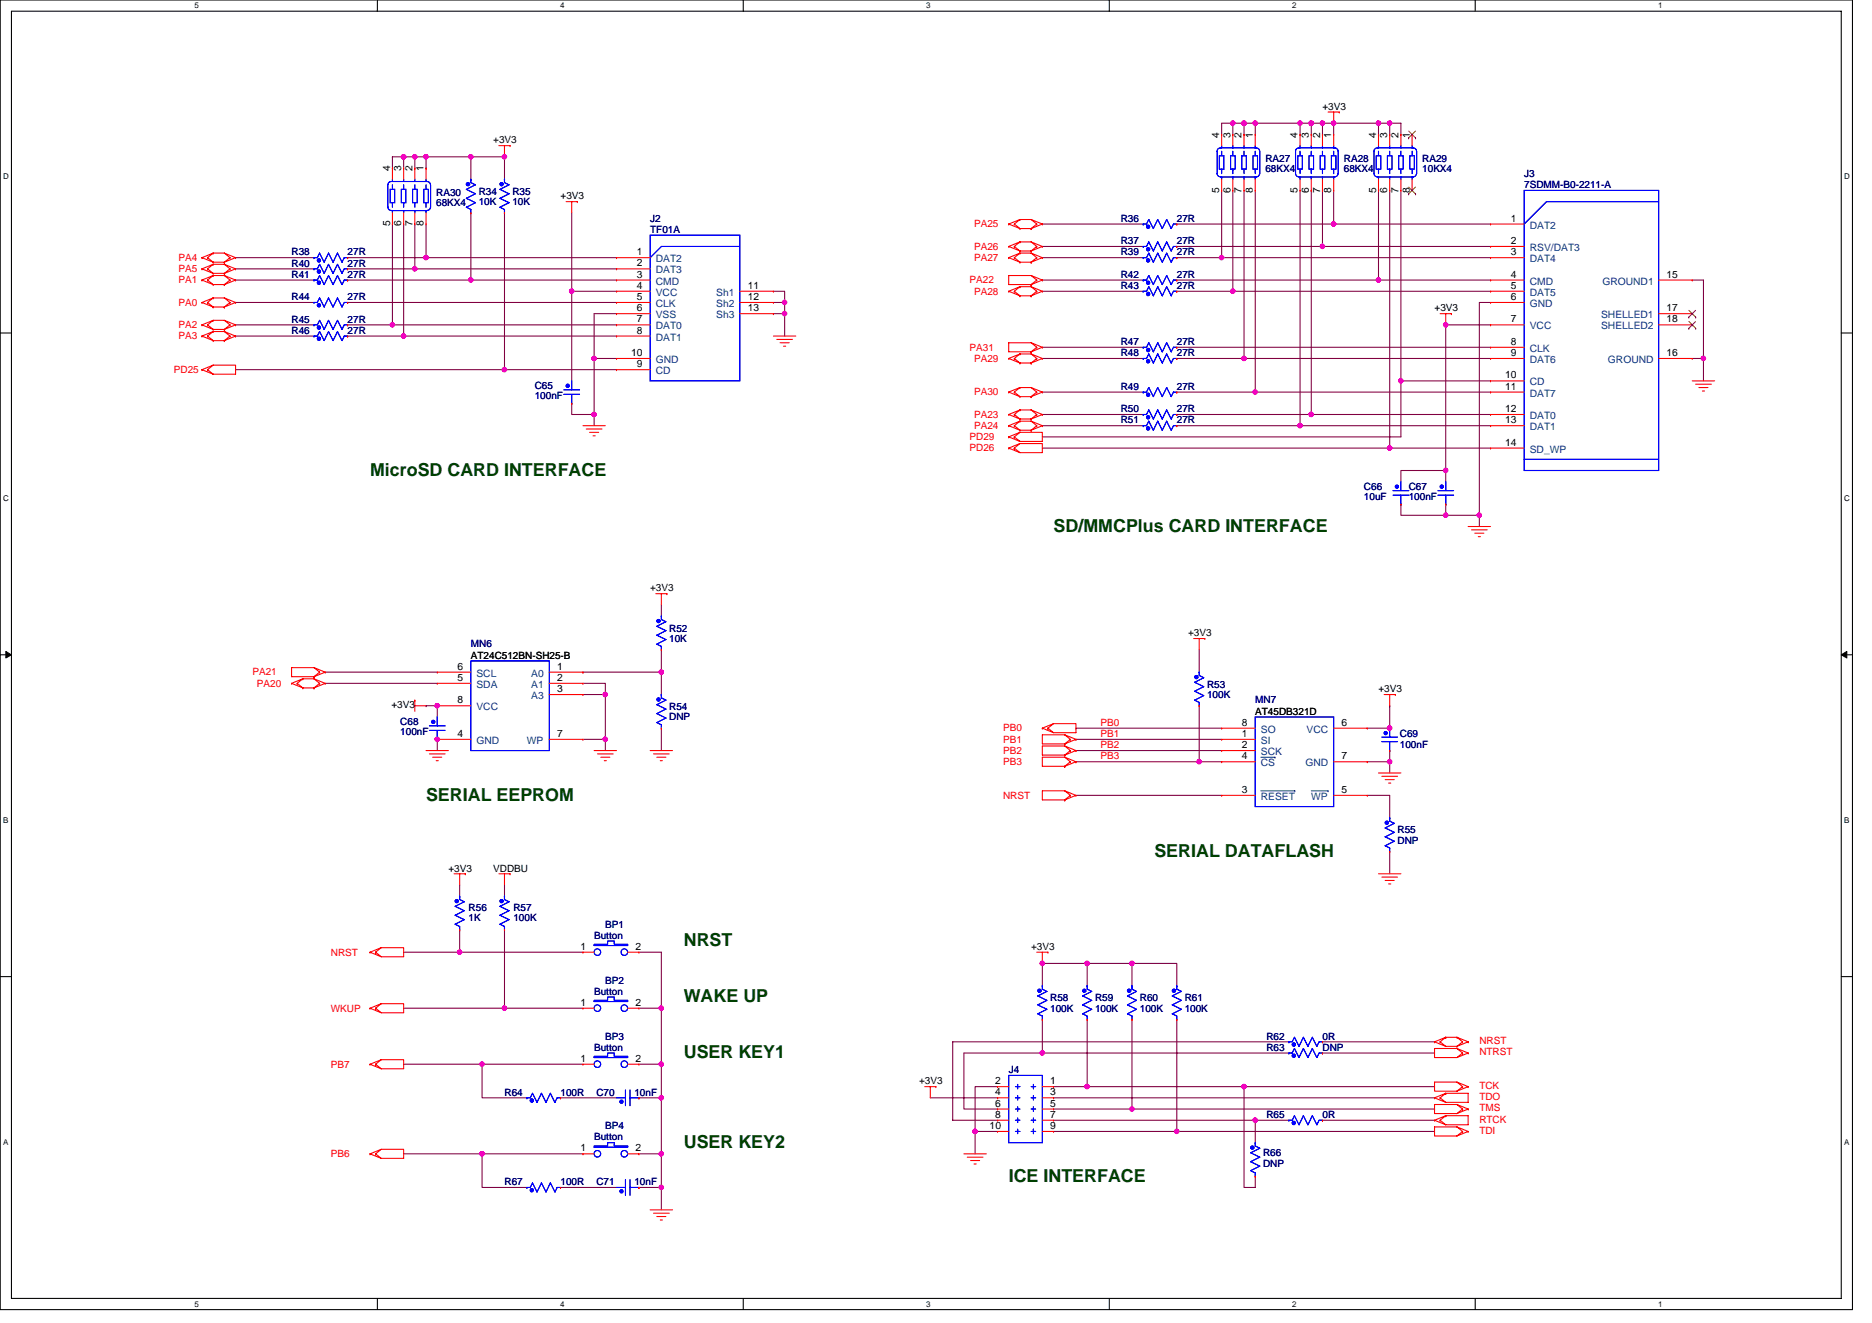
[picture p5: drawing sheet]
<svg xmlns="http://www.w3.org/2000/svg" width="297mm" height="210mm" viewBox="0 0 297 210" stroke-linecap="round" stroke-linejoin="round" font-family="sans-serif">
<defs><g id="words">
<g font-size="2.8" fill="#004000">
<text x="58.7" y="75.5">MicroSD CARD INTERFACE</text>
<text x="167.2" y="84.4">SD/MMCPlus CARD INTERFACE</text>
<text x="67.6" y="127.1">SERIAL EEPROM</text>
<text x="183.2" y="136">SERIAL DATAFLASH</text>
<text x="108.5" y="150.2">NRST</text>
<text x="108.5" y="159.1">WAKE UP</text>
<text x="108.5" y="168">USER KEY1</text>
<text x="108.5" y="182.2">USER KEY2</text>
<text x="160.1" y="187.6">ICE INTERFACE</text>
</g>
<g font-size="1.6">
<text x="209.8" y="17.4">+3V3</text>
<text x="78.3" y="22.8">+3V3</text>
<text x="193.5" y="21.9" transform="rotate(-90 193.5 21.9)">4</text>
<text x="195.2" y="21.9" transform="rotate(-90 195.2 21.9)">3</text>
<text x="197" y="21.9" transform="rotate(-90 197 21.9)">2</text>
<text x="198.8" y="21.9" transform="rotate(-90 198.8 21.9)">1</text>
<text x="205.9" y="21.9" transform="rotate(-90 205.9 21.9)">4</text>
<text x="207.7" y="21.9" transform="rotate(-90 207.7 21.9)">3</text>
<text x="209.5" y="21.9" transform="rotate(-90 209.5 21.9)">2</text>
<text x="211.2" y="21.9" transform="rotate(-90 211.2 21.9)">1</text>
<text x="218.4" y="21.9" transform="rotate(-90 218.4 21.9)">4</text>
<text x="220.1" y="21.9" transform="rotate(-90 220.1 21.9)">3</text>
<text x="221.9" y="21.9" transform="rotate(-90 221.9 21.9)">2</text>
<text x="223.7" y="21.9" transform="rotate(-90 223.7 21.9)">1</text>
<text x="61.9" y="27.2" transform="rotate(-90 61.9 27.2)">4</text>
<text x="63.7" y="27.2" transform="rotate(-90 63.7 27.2)">3</text>
<text x="65.4" y="27.2" transform="rotate(-90 65.4 27.2)">2</text>
<text x="67.2" y="27.2" transform="rotate(-90 67.2 27.2)">1</text>
<text x="61.9" y="35.9" transform="rotate(-90 61.9 35.9)">5</text>
<text x="63.7" y="35.9" transform="rotate(-90 63.7 35.9)">6</text>
<text x="65.4" y="35.9" transform="rotate(-90 65.4 35.9)">7</text>
<text x="67.2" y="35.9" transform="rotate(-90 67.2 35.9)">8</text>
<text x="88.9" y="31.6">+3V3</text>
<text x="193.5" y="30.6" transform="rotate(-90 193.5 30.6)">5</text>
<text x="195.2" y="30.6" transform="rotate(-90 195.2 30.6)">6</text>
<text x="197" y="30.6" transform="rotate(-90 197 30.6)">7</text>
<text x="198.8" y="30.6" transform="rotate(-90 198.8 30.6)">8</text>
<text x="205.9" y="30.6" transform="rotate(-90 205.9 30.6)">5</text>
<text x="207.7" y="30.6" transform="rotate(-90 207.7 30.6)">6</text>
<text x="209.5" y="30.6" transform="rotate(-90 209.5 30.6)">7</text>
<text x="211.2" y="30.6" transform="rotate(-90 211.2 30.6)">8</text>
<text x="218.4" y="30.6" transform="rotate(-90 218.4 30.6)">5</text>
<text x="220.1" y="30.6" transform="rotate(-90 220.1 30.6)">6</text>
<text x="221.9" y="30.6" transform="rotate(-90 221.9 30.6)">7</text>
<text x="223.7" y="30.6" transform="rotate(-90 223.7 30.6)">8</text>
<text x="239.7" y="35.2">1</text>
<text x="101" y="40.5">1</text>
<text x="239.7" y="38.7">2</text>
<text x="239.7" y="40.5">3</text>
<text x="101" y="42.3">2</text>
<text x="101" y="44.1">3</text>
<text x="101" y="45.8">4</text>
<text x="101" y="47.6">5</text>
<text x="118.6" y="45.8">11</text>
<text x="118.6" y="47.6">12</text>
<text x="239.7" y="44.1">4</text>
<text x="239.7" y="45.8">5</text>
<text x="239.7" y="47.6">6</text>
<text x="264.4" y="44.1">15</text>
<text x="101" y="49.4">6</text>
<text x="101" y="51.2">7</text>
<text x="101" y="53">8</text>
<text x="118.6" y="49.4">13</text>
<text x="227.6" y="49.4">+3V3</text>
<text x="239.7" y="51.2">7</text>
<text x="264.4" y="49.4">17</text>
<text x="264.4" y="51.2">18</text>
<text x="100.1" y="56.5">10</text>
<text x="101" y="58.3">9</text>
<text x="239.7" y="54.7">8</text>
<text x="239.7" y="56.5">9</text>
<text x="264.4" y="56.5">16</text>
<text x="238.8" y="60.1">10</text>
<text x="238.8" y="61.8">11</text>
<text x="238.8" y="65.4">12</text>
<text x="238.8" y="67.2">13</text>
<text x="238.8" y="70.7">14</text>
<text x="103.2" y="93.9">+3V3</text>
<text x="188.5" y="101">+3V3</text>
<text x="72.6" y="106.3">6</text>
<text x="74.7" y="104.5">AT24C512BN-SH25-B</text>
<text x="88.4" y="106.3">1</text>
<text x="62.1" y="112.4">+3V3</text>
<text x="72.6" y="111.6">8</text>
<text x="72.6" y="108.1">5</text>
<text x="88.4" y="108.1">2</text>
<text x="88.4" y="109.9">3</text>
<text x="199.2" y="113.4">AT45DB321D</text>
<text x="218.7" y="109.9">+3V3</text>
<text x="72.6" y="117">4</text>
<text x="88.4" y="117">7</text>
<text x="197" y="118.7">2</text>
<text x="197" y="117">1</text>
<text x="197" y="115.2">8</text>
<text x="212.9" y="115.2">6</text>
<text x="197" y="125.9">3</text>
<text x="197" y="120.5">4</text>
<text x="212.9" y="125.9">5</text>
<text x="212.9" y="120.5">7</text>
<text x="71.2" y="138.3">+3V3</text>
<text x="78.3" y="138.3">VDDBU</text>
<text x="92.1" y="150.7">1</text>
<text x="100.9" y="150.7">2</text>
<text x="163.6" y="150.8">+3V3</text>
<text x="92.1" y="159.6">1</text>
<text x="100.9" y="159.6">2</text>
<text x="92.1" y="168.5">1</text>
<text x="100.9" y="168.5">2</text>
<text x="145.8" y="172.1">+3V3</text>
<text x="157.9" y="172.1">2</text>
<text x="157.9" y="173.9">4</text>
<text x="166.6" y="172.1">1</text>
<text x="166.6" y="173.9">3</text>
<text x="157" y="179.2">10</text>
<text x="157.9" y="175.6">6</text>
<text x="157.9" y="177.4">8</text>
<text x="166.6" y="175.6">5</text>
<text x="166.6" y="177.4">7</text>
<text x="166.6" y="179.2">9</text>
<text x="92.1" y="182.8">1</text>
<text x="100.9" y="182.8">2</text>
</g>
<g font-size="1.6" fill="#000080">
<text x="200.8" y="25.8">RA27</text>
<text x="200.8" y="27.4">68KX4</text>
<text x="213.2" y="25.8">RA28</text>
<text x="213.2" y="27.4">68KX4</text>
<text x="225.7" y="25.8">RA29</text>
<text x="225.7" y="27.4">10KX4</text>
<text x="241.8" y="28.1">J3</text>
<text x="241.8" y="29.9">7SDMM-B0-2211-A</text>
<text x="69.2" y="31.1">RA30</text>
<text x="69.2" y="32.7">68KX4</text>
<text x="76" y="30.9">R34</text>
<text x="76" y="32.5">10K</text>
<text x="81.3" y="30.9">R35</text>
<text x="81.3" y="32.5">10K</text>
<text x="103.2" y="35.2">J2</text>
<text x="177.8" y="35.2">R36</text>
<text x="186.7" y="35.2">27R</text>
<text x="46.3" y="40.5">R38</text>
<text x="55.2" y="40.5">27R</text>
<text x="103.2" y="37">TF01A</text>
<text x="177.8" y="40.5">R39</text>
<text x="177.8" y="38.8">R37</text>
<text x="186.7" y="40.5">27R</text>
<text x="186.7" y="38.8">27R</text>
<text x="46.3" y="47.6">R44</text>
<text x="46.3" y="44.1">R41</text>
<text x="46.3" y="42.3">R40</text>
<text x="55.2" y="47.6">27R</text>
<text x="55.2" y="44.1">27R</text>
<text x="55.2" y="42.3">27R</text>
<text x="177.8" y="45.9">R43</text>
<text x="177.8" y="44.1">R42</text>
<text x="186.7" y="45.9">27R</text>
<text x="186.7" y="44.1">27R</text>
<text x="46.3" y="51.2">R45</text>
<text x="46.3" y="53">R46</text>
<text x="55.2" y="51.2">27R</text>
<text x="55.2" y="53">27R</text>
<text x="177.8" y="54.8">R47</text>
<text x="177.8" y="56.5">R48</text>
<text x="186.7" y="54.8">27R</text>
<text x="186.7" y="56.5">27R</text>
<text x="84.9" y="61.7">C65</text>
<text x="84.9" y="63.3">100nF</text>
<text x="177.8" y="65.4">R50</text>
<text x="177.8" y="61.9">R49</text>
<text x="186.7" y="65.4">27R</text>
<text x="186.7" y="61.9">27R</text>
<text x="177.8" y="67.2">R51</text>
<text x="186.7" y="67.2">27R</text>
<text x="216.4" y="77.7">C66</text>
<text x="223.5" y="77.7">C67</text>
<text x="216.4" y="79.3">10uF</text>
<text x="223.5" y="79.3">100nF</text>
<text x="106.2" y="100.3">R52</text>
<text x="106.2" y="101.9">10K</text>
<text x="74.7" y="102.8">MN6</text>
<text x="106.2" y="112.7">R54</text>
<text x="191.5" y="109.2">R53</text>
<text x="191.5" y="110.8">100K</text>
<text x="199.2" y="111.7">MN7</text>
<text x="63.5" y="115">C68</text>
<text x="63.5" y="116.6">100nF</text>
<text x="106.2" y="114.3">DNP</text>
<text x="222.1" y="117">C69</text>
<text x="222.1" y="118.8">100nF</text>
<text x="221.8" y="132.3">R55</text>
<text x="221.8" y="133.9">DNP</text>
<text x="74.4" y="144.5">R56</text>
<text x="74.4" y="146.2">1K</text>
<text x="81.5" y="144.5">R57</text>
<text x="81.5" y="146.2">100K</text>
<text x="94.3" y="149">Button</text>
<text x="96.1" y="147.2">BP1</text>
<text x="94.3" y="157.9">Button</text>
<text x="96.1" y="156.1">BP2</text>
<text x="166.6" y="158.9">R58</text>
<text x="166.6" y="160.5">100K</text>
<text x="173.8" y="158.9">R59</text>
<text x="173.8" y="160.5">100K</text>
<text x="180.9" y="158.9">R60</text>
<text x="180.9" y="160.5">100K</text>
<text x="188" y="158.9">R61</text>
<text x="188" y="160.5">100K</text>
<text x="94.3" y="166.8">Button</text>
<text x="96.1" y="165">BP3</text>
<text x="201" y="165">R62</text>
<text x="201" y="166.8">R63</text>
<text x="209.8" y="165">0R</text>
<text x="209.8" y="166.8">DNP</text>
<text x="80" y="173.9">R64</text>
<text x="88.9" y="173.9">100R</text>
<text x="94.6" y="173.9">C70</text>
<text x="100.7" y="173.9">10nF</text>
<text x="160.1" y="170.3">J4</text>
<text x="96.1" y="179.2">BP4</text>
<text x="201" y="177.4">R65</text>
<text x="209.8" y="177.4">0R</text>
<text x="94.3" y="181">Button</text>
<text x="200.4" y="183.5">R66</text>
<text x="200.4" y="185.3">DNP</text>
<text x="80" y="188.1">R67</text>
<text x="88.9" y="188.1">100R</text>
<text x="94.6" y="188.1">C71</text>
<text x="100.7" y="188.1">10nF</text>
</g>
<g font-size="1.6" fill="#f00">
<text x="28.3" y="41.4">PA4</text>
<text x="154.6" y="36.1">PA25</text>
<text x="154.6" y="39.6">PA26</text>
<text x="154.6" y="41.4">PA27</text>
<text x="28.3" y="45">PA1</text>
<text x="28.3" y="43.2">PA5</text>
<text x="153.8" y="45">PA22</text>
<text x="154.6" y="46.8">PA28</text>
<text x="28.3" y="48.5">PA0</text>
<text x="28.3" y="52.1">PA2</text>
<text x="28.3" y="53.9">PA3</text>
<text x="27.6" y="59.2">PD25</text>
<text x="153.8" y="55.6">PA31</text>
<text x="154.6" y="57.4">PA29</text>
<text x="154.6" y="62.8">PA30</text>
<text x="153.8" y="69.9">PD29</text>
<text x="153.8" y="71.6">PD26</text>
<text x="154.6" y="66.3">PA23</text>
<text x="154.6" y="68.1">PA24</text>
<text x="40" y="107.2">PA21</text>
<text x="40.8" y="109">PA20</text>
<text x="159.2" y="119.7">PB2</text>
<text x="159.2" y="117.9">PB1</text>
<text x="159.2" y="116.1">PB0</text>
<text x="174.6" y="117">PB1</text>
<text x="174.6" y="115.2">PB0</text>
<text x="174.6" y="118.8">PB2</text>
<text x="159.2" y="121.4">PB3</text>
<text x="174.6" y="120.5">PB3</text>
<text x="159.2" y="126.8">NRST</text>
<text x="52.5" y="151.7">NRST</text>
<text x="52.5" y="160.5">WKUP</text>
<text x="234.7" y="165.7">NRST</text>
<text x="234.7" y="167.5">NTRST</text>
<text x="52.5" y="169.4">PB7</text>
<text x="234.7" y="172.8">TCK</text>
<text x="234.7" y="178.2">RTCK</text>
<text x="234.7" y="179.9">TDI</text>
<text x="234.7" y="176.4">TMS</text>
<text x="234.7" y="174.6">TDO</text>
<text x="52.5" y="183.7">PB6</text>
</g>
<g font-size="1.6" fill="#004080">
<text x="104.1" y="41.6">DAT2</text>
<text x="242.7" y="36.3">DAT2</text>
<text x="242.7" y="39.8">RSV/DAT3</text>
<text x="242.7" y="41.6">DAT4</text>
<text x="104.1" y="43.4">DAT3</text>
<text x="104.1" y="45.2">CMD</text>
<text x="104.1" y="46.9">VCC</text>
<text x="113.6" y="46.9">Sh1</text>
<text x="242.7" y="45.2">CMD</text>
<text x="242.7" y="46.9">DAT5</text>
<text x="254.3" y="45.2">GROUND1</text>
<text x="104.1" y="48.7">CLK</text>
<text x="104.1" y="50.5">VSS</text>
<text x="104.1" y="52.3">DAT0</text>
<text x="113.6" y="48.7">Sh2</text>
<text x="113.6" y="50.5">Sh3</text>
<text x="242.7" y="48.7">GND</text>
<text x="242.7" y="52.3">VCC</text>
<text x="254.1" y="50.5">SHELLED1</text>
<text x="254.1" y="52.3">SHELLED2</text>
<text x="104.1" y="54.1">DAT1</text>
<text x="104.1" y="57.6">GND</text>
<text x="104.1" y="59.4">CD</text>
<text x="242.7" y="55.8">CLK</text>
<text x="242.7" y="57.6">DAT6</text>
<text x="255.1" y="57.6">GROUND</text>
<text x="242.7" y="61.2">CD</text>
<text x="242.7" y="62.9">DAT7</text>
<text x="242.7" y="66.5">DAT0</text>
<text x="242.7" y="68.3">DAT1</text>
<text x="242.7" y="71.8">SD_WP</text>
<text x="75.6" y="107.4">SCL</text>
<text x="84.3" y="107.4">A0</text>
<text x="75.6" y="112.7">VCC</text>
<text x="75.6" y="109.2">SDA</text>
<text x="84.3" y="109.2">A1</text>
<text x="84.3" y="111">A3</text>
<text x="75.6" y="118.1">GND</text>
<text x="83.6" y="118.1">WP</text>
<text x="200.1" y="119.8">SCK</text>
<text x="200.1" y="118.1">SI</text>
<text x="200.1" y="116.3">SO</text>
<text x="207.3" y="116.3">VCC</text>
<text x="200.1" y="121.6">CS</text>
<text x="207.2" y="121.6">GND</text>
<text x="200.1" y="127">RESET</text>
<text x="208.1" y="127">WP</text>
</g>
<g font-size="1.3">
<text x="30.8" y="1.3">5</text>
<text x="88.9" y="1.3">4</text>
<text x="147" y="1.3">3</text>
<text x="205" y="1.3">2</text>
<text x="263.1" y="1.3">1</text>
<text x=".5" y="28.4">D</text>
<text x="292.6" y="28.4">D</text>
<text x=".5" y="79.5">C</text>
<text x="292.6" y="79.5">C</text>
<text x=".5" y="130.6">B</text>
<text x="292.6" y="130.6">B</text>
<text x=".5" y="181.7">A</text>
<text x="292.6" y="181.7">A</text>
<text x="30.8" y="207.4">5</text>
<text x="88.9" y="207.4">4</text>
<text x="147" y="207.4">3</text>
<text x="205" y="207.4">2</text>
<text x="263.1" y="207.4">1</text>
</g>
</g></defs>
<path d="M0 0h293.9v207.9h-293.9zM1.8 1.8h290.4v204.3h-290.4z" fill="none" stroke="#000" stroke-width=".17"/>
<g fill="#fff">
<path d="M30.8 .2h.7v1.4h-.7z"/>
<path d="M30.8 206.3h.7v1.4h-.7z"/>
</g>
<path d="M59.9 0v1.8M59.9 206.1v1.8" fill="none" stroke="#000" stroke-width=".17"/>
<g fill="#fff">
<path d="M88.9 .2h.7v1.4h-.7z"/>
<path d="M88.9 206.3h.7v1.4h-.7z"/>
</g>
<path d="M117.9 0v1.8M117.9 206.1v1.8" fill="none" stroke="#000" stroke-width=".17"/>
<g fill="#fff">
<path d="M147 .2h.7v1.4h-.7z"/>
<path d="M147 206.3h.7v1.4h-.7z"/>
</g>
<path d="M176 0v1.8M176 206.1v1.8" fill="none" stroke="#000" stroke-width=".17"/>
<g fill="#fff">
<path d="M205 .2h.7v1.4h-.7z"/>
<path d="M205 206.3h.7v1.4h-.7z"/>
</g>
<path d="M234.1 0v1.8M234.1 206.1v1.8" fill="none" stroke="#000" stroke-width=".17"/>
<g fill="#fff">
<path d="M263.1 .2h.7v1.4h-.7z"/>
<path d="M263.1 206.3h.7v1.4h-.7z"/>
<path d="M.5 27.3h.9v1.4h-.9z"/>
<path d="M292.6 27.3h.9v1.4h-.9z"/>
<path d="M.5 78.4h.9v1.4h-.9z"/>
<path d="M292.6 78.4h.9v1.4h-.9z"/>
</g>
<path d="M0 52.9h1.8M292.2 52.9h1.7" fill="none" stroke="#000" stroke-width=".17"/>
<g fill="#fff">
<path d="M.5 129.5h.8v1.4h-.8z"/>
<path d="M292.6 129.5h.9v1.4h-.9z"/>
</g>
<path d="M0 103.9h1.8M292.2 103.9h1.7" fill="none" stroke="#000" stroke-width=".17"/>
<path d="M.9 103.4l.9 .5-.9 .5zM292.2 103.9l.8-.5v1z" fill="#000" stroke="#000" stroke-width=".16"/>
<g fill="#fff">
<path d="M.5 180.5h.8v1.4h-.8z"/>
<path d="M292.6 180.5h.9v1.4h-.9z"/>
</g>
<path d="M0 155h1.8M292.2 155h1.7" fill="none" stroke="#000" stroke-width=".17"/>
<g fill="none" stroke="#800040" stroke-width=".17">
<path d="M195.6 19.6h-1.8v1.7M195.6 19.6h1.8M195.6 19.6h.1M195.6 19.6v1.7M197.4 19.6h.1M197.4 19.6h1.8M197.4 19.6v1.7M199.2 19.6h.1M199.2 19.6h7.1M199.2 19.6v1.7M206.3 19.6h.1M206.3 19.6h1.8"/>
<path d="M206.3 19.6v1.7M208.1 19.6h.1M208.1 19.6h12.4M208.1 19.6v1.7M209.8 19.6v1.7M209.8 19.6h.1M211.6 19.6v1.7M211.6 19.6h.1M218.7 19.6h.1M218.7 19.6v1.7M220.5 19.6h1.8v1.7M220.5 19.6v1.7"/>
<path d="M62.3 24.9h.1M62.3 24.9v1.8M62.3 35.6v16M62.3 24.9h17.7v3.5M64 35.6v17.7M64 24.9v1.8M64 24.9h.1M65.8 35.6v7.1M65.8 24.9v1.8M65.8 24.9h.1M67.6 35.6v5.3M67.6 24.9v1.8"/>
<path d="M67.6 24.9h.1M74.7 24.9v3.5M74.7 24.9h.1M74.7 33.8v10.6h-19.5M80 33.8v24.9M90.7 33.8v12.4M165.4 35.6h16M165.4 39.1h16M186.7 35.6h24.9M186.7 39.1h23.1M193.8 30.2v10.7M195.6 30.2v16"/>
<path d="M197.4 30.2v26.7M199.2 30.2v32M206.3 30.2v37.4M208.1 30.2h.1M208.1 30.2v35.6M209.8 30.2v8.9M209.8 39.1h.1M209.8 39.1h26.7M211.6 35.6h.1M211.6 30.2v5.4M211.6 35.6h24.9M218.7 30.2v14.2"/>
<path d="M220.5 30.2v40.9M222.3 30.2v30.3M37.4 51.6h12.4M37.4 53.3h12.4M37.4 40.9h12.4M37.4 42.7h12.4M37.4 48h12.4M37.4 44.4h12.4M37.4 58.7h42.6M55.2 40.9h12.4M55.2 42.7h10.6M55.2 53.3h8.8"/>
<path d="M55.2 48h42.6M55.2 51.6h7.1M62.3 51.6h.1M62.3 51.6h35.5M64 53.3h.1M64 53.3h33.8M65.8 42.7h.1M65.8 42.7h32M67.6 40.9h.1M67.6 40.9h30.2M74.7 44.4h.1M74.7 44.4h23.1"/>
<path d="M80 58.7h17.8M80 58.7h.1M90.7 46.2h7.1M90.7 46.2h.1M90.7 46.2v14.3M94.3 56.9v8.9h-3.6v-1.8M94.3 56.9h.1M97.8 49.8h-3.5v7.1h3.5M122.7 46.2h1.8v1.8M122.7 48h1.8v1.8M122.7 49.8h1.8M124.5 48h.1"/>
<path d="M124.5 49.8h.1M124.5 49.8v3.5M165.4 40.9h16M165.4 44.4h16M165.4 46.2h16M165.4 55.1h16M165.4 56.9h16M186.7 55.1h49.8M186.7 44.4h32M186.7 40.9h7.1M186.7 46.2h8.9M186.7 56.9h10.7"/>
<path d="M193.8 40.9h.1M193.8 40.9h42.7M195.6 46.2h.1M195.6 46.2h40.9M197.4 56.9h.1M197.4 56.9h39.1M218.7 44.4h.1M218.7 44.4h17.8M229.4 51.6h7.1M229.4 51.6v23.1h-7.1v1.8M229.4 51.6h.1M236.5 48h-1.8v33.8"/>
<path d="M268.5 44.4h1.8v12.5M268.5 56.9h1.8M270.3 56.9h.1M270.3 56.9v3.6M94.3 65.8h.1M94.3 65.8v1.8M165.4 62.2h16M165.4 65.8h16M165.4 67.6h16M165.4 71.1h55.1M186.7 67.6h19.6M186.7 62.2h12.5"/>
<path d="M186.7 65.8h21.4M199.2 62.2h.1M199.2 62.2h37.3M206.3 67.6h.1M206.3 67.6h30.2M208.1 65.8h28.4M220.5 71.1h.1M220.5 71.1h16M222.3 60.5v8.8h-56.9M222.3 60.5h14.2M222.3 60.5h.1M229.4 74.7h.1"/>
<path d="M229.4 74.7v1.8M104.9 96v1.8M222.3 80v1.8h7.1M229.4 80h.1M229.4 81.8h5.3M229.4 80v1.8M234.7 81.8v1.8M234.7 81.8h.1M51.6 106.7h17.8M51.6 108.5h17.8M67.6 112h.1M67.6 112h1.8v1.8"/>
<path d="M69.4 117.3h.1M69.4 117.3v1.8M92.5 106.7h.1M92.5 108.5h3.6v1.7M92.5 117.3h3.6v1.8M92.5 106.7h12.4M92.5 110.2h3.6M96.1 110.2h.1M96.1 117.3h.1M96.1 110.2v7.1M104.9 103.1v3.6M104.9 106.7v3.5"/>
<path d="M104.9 115.6v3.5M170.7 117.3h.1M170.7 115.6h.1M170.7 119.1h.1M170.7 117.3h23.1M170.7 115.6h23.1M170.7 119.1h23.1M190.3 103.1v3.6M190.3 112v8.9h-19.6M220.5 112h.1M220.5 112v3.6h-3.5M220.5 119.1v1.8"/>
<path d="M170.7 126.2h23.1M170.7 120.9h.1M190.3 120.9h.1M190.3 120.9h3.5M217 120.9h3.5M217 126.2h3.5v3.6M220.5 120.9h.1M220.5 135.1v3.6M220.5 120.9v1.8M64 151.1h8.9M72.9 140.5v1.7M72.9 151.1h.1"/>
<path d="M72.9 147.6v3.5M72.9 151.1h19.6M80 140.5v1.7M80 147.6v12.4M101.4 151.1h3.5v8.9M165.4 152.9v3.6M165.4 152.9h7.1v3.6M165.4 152.9h.1M172.5 152.9h7.1v3.6M172.5 152.9h.1M179.6 152.9h7.1v3.6M179.6 152.9h.1"/>
<path d="M64 168.9h12.5v5.3h7.1M64 160h16M76.5 168.9h.1M76.5 168.9h16M80 160h12.5M80 160h.1M88.9 174.2h8.9M101.4 160h3.5M101.4 168.9h3.5M104.9 160h.1M104.9 174.2h.1M104.9 168.9v5.3h-3.5"/>
<path d="M104.9 168.9h.1M104.9 160v8.9M104.9 174.2v8.9M147.6 174.2h10.7M154.7 179.6h.1M158.3 179.6h-3.6v3.5M158.3 172.5h-3.6v7.1M165.4 167.1h-12.5v8.9h5.4M165.4 167.1h.1M165.4 161.8v5.3h39.1M167.2 174.2h60.4M167.2 177.8h32"/>
<path d="M167.2 179.6h19.5M167.2 176h12.4M167.2 172.5h5.3M172.5 172.5h.1M172.5 161.8v10.7h24.9M179.6 176h.1M179.6 161.8v14.2h48M186.7 179.6h.1M186.7 161.8v17.8h40.9M197.4 172.5v16h1.8v-1.8M197.4 172.5h.1M197.4 172.5h30.2"/>
<path d="M199.2 177.8v3.6M199.2 177.8h5.3M199.2 177.8h.1M204.5 165.4h-53.3v12.4h7.1M209.8 167.1h17.8M209.8 165.4h17.8M209.8 177.8h17.8M227.6 176h.1M64 183.1h12.5v5.4h7.1M76.5 183.1h.1M76.5 183.1h16M88.9 188.5h8.9"/>
<path d="M101.4 183.1h3.5M104.9 188.5h.1M104.9 183.1v5.4h-3.5M104.9 183.1h.1M104.9 188.5v3.5"/>
</g>
<g fill="#f0f" stroke="#f0f" stroke-width=".17">
<circle cx="220.5" cy="120.9" r=".35"/>
<circle cx="220.5" cy="115.6" r=".35"/>
<circle cx="190.3" cy="120.9" r=".35"/>
<circle cx="67.6" cy="40.9" r=".35"/>
<circle cx="65.8" cy="42.7" r=".35"/>
<circle cx="104.9" cy="106.7" r=".35"/>
<circle cx="62.3" cy="51.5" r=".35"/>
<circle cx="64" cy="53.3" r=".35"/>
<circle cx="94.3" cy="65.8" r=".35"/>
<circle cx="218.7" cy="19.5" r=".35"/>
<circle cx="64" cy="24.9" r=".35"/>
<circle cx="209.8" cy="19.5" r=".35"/>
<circle cx="74.7" cy="24.9" r=".35"/>
<circle cx="67.6" cy="24.9" r=".35"/>
<circle cx="208.1" cy="19.5" r=".35"/>
<circle cx="65.8" cy="24.9" r=".35"/>
<circle cx="206.3" cy="19.5" r=".35"/>
<circle cx="199.2" cy="19.5" r=".35"/>
<circle cx="69.4" cy="117.3" r=".35"/>
<circle cx="69.4" cy="112" r=".35"/>
<circle cx="197.4" cy="19.5" r=".35"/>
<circle cx="195.6" cy="19.5" r=".35"/>
<circle cx="220.5" cy="19.5" r=".35"/>
<circle cx="211.6" cy="19.5" r=".35"/>
<circle cx="211.6" cy="35.5" r=".35"/>
<circle cx="193.8" cy="40.9" r=".35"/>
<circle cx="218.7" cy="44.4" r=".35"/>
<circle cx="195.6" cy="46.2" r=".35"/>
<circle cx="197.4" cy="56.9" r=".35"/>
<circle cx="206.3" cy="67.6" r=".35"/>
<circle cx="220.5" cy="71.1" r=".35"/>
<circle cx="209.8" cy="39.1" r=".35"/>
<circle cx="208.1" cy="65.8" r=".35"/>
<circle cx="270.3" cy="56.9" r=".35"/>
<circle cx="229.4" cy="74.7" r=".35"/>
<circle cx="229.4" cy="81.8" r=".35"/>
<circle cx="199.2" cy="62.2" r=".35"/>
<circle cx="76.5" cy="168.9" r=".35"/>
<circle cx="104.9" cy="188.5" r=".35"/>
<circle cx="104.9" cy="160" r=".35"/>
<circle cx="72.9" cy="151.1" r=".35"/>
<circle cx="76.5" cy="183.1" r=".35"/>
<circle cx="104.9" cy="174.2" r=".35"/>
<circle cx="104.9" cy="168.9" r=".35"/>
<circle cx="104.9" cy="183.1" r=".35"/>
<circle cx="74.7" cy="44.4" r=".35"/>
<circle cx="124.5" cy="48" r=".35"/>
<circle cx="124.5" cy="49.8" r=".35"/>
<circle cx="94.3" cy="56.9" r=".35"/>
<circle cx="80" cy="24.9" r=".35"/>
<circle cx="80" cy="58.7" r=".35"/>
<circle cx="90.7" cy="46.2" r=".35"/>
<circle cx="80" cy="160" r=".35"/>
<circle cx="199.2" cy="177.8" r=".35"/>
<circle cx="197.4" cy="172.5" r=".35"/>
<circle cx="186.7" cy="179.6" r=".35"/>
<circle cx="179.6" cy="176" r=".35"/>
<circle cx="172.5" cy="172.5" r=".35"/>
<circle cx="165.4" cy="167.1" r=".35"/>
<circle cx="154.7" cy="179.6" r=".35"/>
<circle cx="222.3" cy="60.4" r=".35"/>
<circle cx="179.6" cy="152.9" r=".35"/>
<circle cx="172.5" cy="152.9" r=".35"/>
<circle cx="165.4" cy="152.9" r=".35"/>
<circle cx="96" cy="110.2" r=".35"/>
<circle cx="96" cy="117.3" r=".35"/>
<circle cx="234.7" cy="81.8" r=".35"/>
<circle cx="229.4" cy="51.5" r=".35"/>
</g>
<g fill="none" stroke="#f00" stroke-width=".17">
<path d="M210.7 17.8h1.8M211.6 17.8v1.8M212.5 17.8h.1M62.3 26.7h.1M62.3 35.6h.1M62.3 26.7v1.7M62.3 33.8v1.8M64 26.7h.1M64 35.6h.1M64 26.7v1.7M64 33.8v1.8M65.8 26.7h.1"/>
<path d="M65.8 35.6h.1M65.8 26.7v1.7M65.8 33.8v1.8M67.6 26.7h.1M67.6 35.6h.1M67.6 26.7v1.7M67.6 33.8v1.8M74.7 28.4h.1M74.7 33.8h.1M79.2 23.1h1.7M80 23.1v1.8M80 28.4h.1"/>
<path d="M80 33.8h.1M80.9 23.1h.1M89.8 32h1.8M90.7 32v1.8M91.6 32h.1M160.1 35.6h.1M160.1 39.1h.1M160.1 35.6l1.7 .7M160.1 39.1l1.7 .7M160.9 35.6h.1M160.9 39.1h.1M160.9 35.6l.9 .7"/>
<path d="M160.9 39.1l.9 .7M161.8 36.3h1.8M161.8 34.8h1.8M161.8 34.8h.1M161.8 36.3h.1M161.8 39.8h1.8M161.8 38.4h1.8M161.8 38.4h.1M161.8 39.8h.1M161.8 34.8l-1.7 .8M161.8 34.8l-.9 .8M161.8 38.4l-1.7 .7"/>
<path d="M161.8 38.4l-.9 .7M163.6 36.3h.1M163.6 39.8h.1M163.6 34.8l1.8 .8M163.6 34.8l.9 .8M163.6 38.4l1.8 .7M163.6 38.4l.9 .7M164.5 35.6h.1M164.5 39.1h.1M164.5 35.6l-.9 .7M164.5 39.1l-.9 .7M165.4 35.6h.1"/>
<path d="M165.4 39.1h.1M165.4 35.6l-1.8 .7M165.4 39.1l-1.8 .7M181.4 39.1h.1M181.4 35.6h.1M186.7 39.1h.1M186.7 35.6h.1M193.8 21.3h.1M193.8 30.2h.1M193.8 21.3v1.8M193.8 28.4v1.8M195.6 21.3h.1"/>
<path d="M195.6 30.2h.1M195.6 21.3v1.8M195.6 28.4v1.8M197.4 21.3h.1M197.4 30.2h.1M197.4 21.3v1.8M197.4 28.4v1.8M199.2 21.3h.1M199.2 30.2h.1M199.2 21.3v1.8M199.2 28.4v1.8M206.3 21.3h.1"/>
<path d="M206.3 30.2h.1M206.3 21.3v1.8M206.3 28.4v1.8M208.1 21.3h.1M208.1 30.2h.1M208.1 21.3v1.8M208.1 28.4v1.8M209.8 21.3h.1M209.8 30.2h.1M209.8 21.3v1.8M209.8 28.4v1.8M211.6 21.3h.1"/>
<path d="M211.6 30.2h.1M211.6 21.3v1.8M211.6 28.4v1.8M218.7 21.3h.1M218.7 30.2h.1M218.7 21.3v1.8M218.7 28.4v1.8M220.5 21.3h.1M220.5 30.2h.1M220.5 21.3v1.8M220.5 28.4v1.8M222.3 21.3h.1"/>
<path d="M222.3 30.2h.1M222.3 21.3v1.8M222.3 28.4v1.8M224.1 21.3h.1M224.1 30.2h.1M224.1 21.3v1.8M224.1 28.4v1.8M236.5 35.6h.1M236.5 39.1h.1M236.5 35.6h5.3M236.5 39.1h5.3M32 58.7h.1"/>
<path d="M32 48h.1M32 44.4h.1M32 51.6h.1M32 53.3h.1M32 40.9h.1M32 42.7h.1M32 58.7l1.8 .7M32 48l1.8 .7M32 44.4l1.8 .8M32 51.6l1.8 .7M32 53.3l1.8 .8M32 40.9l1.8 .7"/>
<path d="M32 42.7l1.8 .7M32.9 58.7h.1M32.9 48h.1M32.9 44.4h.1M32.9 51.6h.1M32.9 53.3h.1M32.9 40.9h.1M32.9 42.7h.1M32.9 58.7l.9 .7M32.9 48l.9 .7M32.9 44.4l.9 .8M32.9 51.6l.9 .7"/>
<path d="M32.9 53.3l.9 .8M32.9 40.9l.9 .7M32.9 42.7l.9 .7M33.8 58h3.6v1.4h-3.6M33.8 48.7h1.8M33.8 47.3h1.8M33.8 47.3h.1M33.8 48.7h.1M33.8 45.2h1.8M33.8 43.7h1.8M33.8 43.7h.1M33.8 45.2h.1"/>
<path d="M33.8 52.3h1.8M33.8 50.8h1.8M33.8 50.8h.1M33.8 52.3h.1M33.8 54.1h1.8M33.8 52.6h1.8M33.8 52.6h.1M33.8 54.1h.1M33.8 41.6h1.8M33.8 40.2h1.8M33.8 40.2h.1M33.8 41.6h.1"/>
<path d="M33.8 43.4h1.8M33.8 42h1.8M33.8 42h.1M33.8 43.4h.1M33.8 58l-1.8 .7M33.8 58l-.9 .7M33.8 47.3l-1.8 .7M33.8 47.3l-.9 .7M33.8 43.7l-1.8 .7M33.8 43.7l-.9 .7M33.8 50.8l-1.8 .8M33.8 50.8l-.9 .8"/>
<path d="M33.8 52.6l-1.8 .7M33.8 52.6l-.9 .7M33.8 40.2l-1.8 .7M33.8 40.2l-.9 .7M33.8 42l-1.8 .7M33.8 42l-.9 .7M35.6 48.7h.1M35.6 45.2h.1M35.6 52.3h.1M35.6 54.1h.1M35.6 41.6h.1M35.6 43.4h.1"/>
<path d="M35.6 47.3l1.8 .7M35.6 47.3l.9 .7M35.6 43.7l1.8 .7M35.6 43.7l.9 .7M35.6 50.8l1.8 .8M35.6 50.8l.9 .8M35.6 52.6l1.8 .7M35.6 52.6l.9 .7M35.6 40.2l1.8 .7M35.6 40.2l.9 .7M35.6 42l1.8 .7M35.6 42l.9 .7"/>
<path d="M36.5 48h.1M36.5 44.4h.1M36.5 51.6h.1M36.5 53.3h.1M36.5 40.9h.1M36.5 42.7h.1M36.5 48l-.9 .7M36.5 44.4l-.9 .8M36.5 51.6l-.9 .7M36.5 53.3l-.9 .8M36.5 40.9l-.9 .7M36.5 42.7l-.9 .7"/>
<path d="M37.4 48h.1M37.4 44.4h.1M37.4 51.6h.1M37.4 53.3h.1M37.4 40.9h.1M37.4 42.7h.1M37.4 48l-1.8 .7M37.4 44.4l-1.8 .8M37.4 51.6l-1.8 .7M37.4 53.3l-1.8 .8M37.4 40.9l-1.8 .7M37.4 42.7l-1.8 .7"/>
<path d="M49.8 48h.1M49.8 40.9h.1M49.8 44.4h.1M49.8 42.7h.1M49.8 51.6h.1M49.8 53.3h.1M55.2 48h.1M55.2 40.9h.1M55.2 44.4h.1M55.2 42.7h.1M55.2 51.6h.1M55.2 53.3h.1"/>
<path d="M97.8 40.9h.1M97.8 42.7h.1M97.8 44.4h.1M97.8 46.2h.1M97.8 48h.1M97.8 49.8h.1M97.8 51.6h.1M97.8 53.3h.1M97.8 56.9h.1M97.8 58.7h.1M97.8 49.8h5.4M97.8 40.9h5.4"/>
<path d="M97.8 44.4h5.4M97.8 46.2h5.4M97.8 48h5.4M97.8 51.6h5.4M97.8 56.9h5.4M97.8 42.7h5.4M97.8 53.3h5.4M97.8 58.7h5.4M117.4 49.8h5.3M117.4 46.2h5.3M117.4 48h5.3M122.7 53.3h3.6"/>
<path d="M122.7 46.2h.1M122.7 48h.1M122.7 49.8h.1M123.3 53.9h2.4M123.8 54.4h1.4M124.3 54.9h.4M160.1 40.9h.1M160.1 46.2h.1M160.1 56.9h.1M160.1 40.9l1.7 .7M160.1 46.2l1.7 .7M160.1 56.9l1.7 .7"/>
<path d="M160.9 40.9h.1M160.9 46.2h.1M160.9 56.9h.1M160.9 40.9l.9 .7M160.9 46.2l.9 .7M160.9 56.9l.9 .7M161.8 41.6h1.8M161.8 40.2h1.8M161.8 40.2h.1M161.8 41.6h.1M161.8 46.9h1.8M161.8 45.5h1.8"/>
<path d="M161.8 45.5h.1M161.8 46.9h.1M161.8 57.6h1.8M161.8 56.2h1.8M161.8 56.2h.1M161.8 57.6h.1M161.8 40.2l-1.7 .7M161.8 40.2l-.9 .7M161.8 45.5l-1.7 .7M161.8 45.5l-.9 .7M161.8 56.2l-1.7 .7M161.8 56.2l-.9 .7"/>
<path d="M163.6 54.4h-3.5v1.4h3.5M163.6 55.8h.1M163.6 43.7h-3.5v1.5h3.5M163.6 45.2h.1M163.6 41.6h.1M163.6 46.9h.1M163.6 57.6h.1M163.6 54.4l1.8 .7M163.6 54.4l.9 .7M163.6 43.7l1.8 .7M163.6 43.7l.9 .7M163.6 40.2l1.8 .7"/>
<path d="M163.6 40.2l.9 .7M163.6 45.5l1.8 .7M163.6 45.5l.9 .7M163.6 56.2l1.8 .7M163.6 56.2l.9 .7M164.5 55.1h.1M164.5 44.4h.1M164.5 40.9h.1M164.5 46.2h.1M164.5 56.9h.1M164.5 55.1l-.9 .7M164.5 44.4l-.9 .8"/>
<path d="M164.5 40.9l-.9 .7M164.5 46.2l-.9 .7M164.5 56.9l-.9 .7M165.4 55.1h.1M165.4 44.4h.1M165.4 40.9h.1M165.4 46.2h.1M165.4 56.9h.1M165.4 55.1l-1.8 .7M165.4 44.4l-1.8 .8M165.4 40.9l-1.8 .7M165.4 46.2l-1.8 .7"/>
<path d="M165.4 56.9l-1.8 .7M181.4 55.1h.1M181.4 46.2h.1M181.4 56.9h.1M181.4 44.4h.1M181.4 40.9h.1M186.7 55.1h.1M186.7 46.2h.1M186.7 56.9h.1M186.7 44.4h.1M186.7 40.9h.1M228.5 49.8h1.8"/>
<path d="M229.4 49.8v1.8M230.3 49.8h.1M236.5 40.9h.1M236.5 44.4h.1M236.5 46.2h.1M236.5 48h.1M236.5 51.6h.1M236.5 55.1h.1M236.5 56.9h.1M236.5 40.9h5.3M236.5 44.4h5.3M236.5 46.2h5.3"/>
<path d="M236.5 48h5.3M236.5 51.6h5.3M236.5 55.1h5.3M236.5 56.9h5.3M263.2 49.8h5.3M263.2 44.4h5.3M263.2 51.6h5.3M263.2 56.9h5.3M268.5 44.4h.1M268.5 56.9h.1M268.5 49.8h.1M268.5 51.6h.1"/>
<path d="M90.7 60.5h.1M90.7 64h.1M92.5 67.6h3.6M93 68.1h2.5M93.6 68.6h1.4M94.1 69.2h.3M160.1 69.3h.1M160.1 71.1h.1M160.1 65.8h.1M160.1 67.6h.1M160.1 62.2h.1M160.1 69.3l1.7 .8"/>
<path d="M160.1 71.1l1.7 .7M160.1 65.8l1.7 .7M160.1 67.6l1.7 .7M160.1 62.2l1.7 .7M160.9 69.3h.1M160.9 71.1h.1M160.9 65.8h.1M160.9 67.6h.1M160.9 62.2h.1M160.9 69.3l.9 .8M160.9 71.1l.9 .7M160.9 65.8l.9 .7"/>
<path d="M160.9 67.6l.9 .7M160.9 62.2l.9 .7M161.8 68.6h3.6v1.5h-3.6M161.8 70.4h3.6v1.4h-3.6M161.8 66.5h1.8M161.8 65.1h1.8M161.8 65.1h.1M161.8 66.5h.1M161.8 68.3h1.8M161.8 66.8h1.8M161.8 66.8h.1M161.8 68.3h.1"/>
<path d="M161.8 62.9h1.8M161.8 61.5h1.8M161.8 61.5h.1M161.8 62.9h.1M161.8 68.6l-1.7 .7M161.8 68.6l-.9 .7M161.8 70.4l-1.7 .7M161.8 70.4l-.9 .7M161.8 65.1l-1.7 .7M161.8 65.1l-.9 .7M161.8 66.8l-1.7 .8M161.8 66.8l-.9 .8"/>
<path d="M161.8 61.5l-1.7 .7M161.8 61.5l-.9 .7M163.6 66.5h.1M163.6 68.3h.1M163.6 62.9h.1M163.6 65.1l1.8 .7M163.6 65.1l.9 .7M163.6 66.8l1.8 .8M163.6 66.8l.9 .8M163.6 61.5l1.8 .7M163.6 61.5l.9 .7M164.5 65.8h.1"/>
<path d="M164.5 67.6h.1M164.5 62.2h.1M164.5 65.8l-.9 .7M164.5 67.6l-.9 .7M164.5 62.2l-.9 .7M165.4 65.8h.1M165.4 67.6h.1M165.4 62.2h.1M165.4 65.8l-1.8 .7M165.4 67.6l-1.8 .7M165.4 62.2l-1.8 .7M181.4 65.8h.1"/>
<path d="M181.4 62.2h.1M181.4 67.6h.1M186.7 65.8h.1M186.7 62.2h.1M186.7 67.6h.1M222.3 76.5h.1M229.4 76.5h.1M236.5 60.5h.1M236.5 62.2h.1M236.5 65.8h.1M236.5 67.6h.1M236.5 71.1h.1"/>
<path d="M236.5 60.5h5.3M236.5 62.2h5.3M236.5 65.8h5.3M236.5 67.6h5.3M236.5 71.1h5.3M268.5 60.5h3.6M269 61h2.5M269.6 61.5h1.4M270.1 62.1h.4M104.1 94.2h1.7M104.9 94.2v1.8M104.9 97.8h.1"/>
<path d="M105.8 94.2h.1M222.3 80h.1M229.4 80h.1M233 83.6h3.5M233.5 84.1h2.5M234 84.6h1.5M234.6 85.2h.3M46.3 108.5h.1M46.3 108.5l1.7 .7M47.2 108.5h.1M47.2 108.5l.8 .7M48 109.2h1.8"/>
<path d="M48 107.7h1.8M48 107.7h.1M48 109.2h.1M48 107.7l-1.7 .8M48 107.7l-.8 .8M49.8 106h-3.5v1.4h3.5M49.8 107.4h.1M49.8 109.2h.1M49.8 106l1.8 .7M49.8 106l.9 .7M49.8 107.7l1.8 .8M49.8 107.7l.9 .8"/>
<path d="M50.7 106.7h.1M50.7 108.5h.1M50.7 106.7l-.9 .7M50.7 108.5l-.9 .7M51.6 106.7h.1M51.6 108.5h.1M51.6 106.7l-1.8 .7M51.6 108.5l-1.8 .7M65.8 112h1.8M65.8 111.1h.1M65.8 111.1v1.8M67.6 119.1h3.6"/>
<path d="M68.1 119.7h2.5M69.4 113.8h.1M69.4 117.3h.1M69.4 106.7h.1M69.4 112h.1M69.4 108.5h.1M69.4 117.3h5.3M69.4 106.7h5.3M69.4 108.5h5.3M69.4 112h5.3M87.2 110.2h5.3M87.2 117.3h5.3"/>
<path d="M87.2 106.7h5.3M87.2 108.5h5.3M92.5 106.7h.1M92.5 108.5h.1M92.5 117.3h.1M92.5 110.2h.1M94.3 119.1h3.5M94.8 119.7h2.5M103.2 119.1h3.5M103.7 119.7h2.5M104.9 103.1h.1M104.9 110.2h.1"/>
<path d="M104.9 115.6h.1M165.4 115.6h.1M165.4 115.6l1.8 .7M166.3 115.6h.1M166.3 115.6l.9 .7M167.2 114.9h3.5v1.4h-3.5M167.2 114.9l-1.8 .7M167.2 114.9l-.9 .7M168.9 118.4h-3.5v1.4h3.5M168.9 119.8h.1M168.9 116.6h-3.5v1.5h3.5M168.9 118.1h.1"/>
<path d="M168.9 118.4l1.8 .7M168.9 118.4l.9 .7M168.9 116.6l1.8 .7M168.9 116.6l.9 .7M169.8 119.1h.1M169.8 117.3h.1M169.8 119.1l-.9 .7M169.8 117.3l-.9 .8M170.7 119.1h.1M170.7 117.3h.1M170.7 119.1l-1.8 .7M170.7 117.3l-1.8 .8"/>
<path d="M189.4 101.3h1.8M190.3 101.3v1.8M190.3 106.7h.1M190.3 112h.1M191.2 101.3h.1M193.8 119.1h.1M193.8 117.3h.1M193.8 115.6h.1M193.8 115.6h5.4M193.8 119.1h5.4M193.8 117.3h5.4M211.6 115.6h5.4"/>
<path d="M217 115.6h.1M219.6 110.2h1.8M220.5 110.2v1.8M220.5 115.6h.1M220.5 119.1h.1M221.4 110.2h.1M68.7 120.2h1.4M69.2 120.7h.4M72 138.7h1.8M72.9 138.7v1.8M73.8 138.7h.1M79.2 138.7h1.7"/>
<path d="M80 138.7v1.8M80.9 138.7h.1M95.3 120.2h1.5M95.9 120.7h.3M104.2 120.2h1.5M104.8 120.7h.3M168.9 125.5h-3.5v1.5h3.5M168.9 127h.1M168.9 120.2h-3.5v1.4h3.5M168.9 121.6h.1M168.9 125.5l1.8 .7M168.9 125.5l.9 .7"/>
<path d="M168.9 120.2l1.8 .7M168.9 120.2l.9 .7M169.8 126.2h.1M169.8 120.9h.1M169.8 126.2l-.9 .8M169.8 120.9l-.9 .7M170.7 126.2h.1M170.7 120.9h.1M170.7 126.2l-1.8 .8M170.7 120.9l-1.8 .7M193.8 126.2h.1M193.8 120.9h.1"/>
<path d="M193.8 126.2h5.4M193.8 120.9h5.4M211.6 126.2h5.4M211.6 120.9h5.4M217 120.9h.1M217 126.2h.1M218.7 138.7h3.6M218.7 122.7h3.6M219.3 139.2h2.5M219.3 123.2h2.5M219.8 139.7h1.4M219.8 123.7h1.4"/>
<path d="M220.3 124.3h.4M220.5 129.8h.1M220.5 135.1h.1M58.7 151.1h.1M58.7 151.1l1.8 .7M59.6 151.1h.1M59.6 151.1l.9 .7M60.5 150.4h3.5v1.4h-3.5M60.5 159.3h3.5v1.4h-3.5M60.5 150.4l-1.8 .7M60.5 150.4l-.9 .7M60.5 159.3l-1.8 .7"/>
<path d="M60.5 159.3l-.9 .7M72.9 142.2h.1M72.9 147.6h.1M80 142.2h.1M80 147.6h.1M92.5 151.1h.1M92.5 151.1h1.8M99.6 151.1h1.8M101.4 151.1h.1M164.5 151.1h1.8M165.4 151.1v1.8M165.4 156.5h.1"/>
<path d="M166.3 151.1h.1M172.5 156.5h.1M179.6 156.5h.1M186.7 156.5h.1M220.3 140.3h.4M58.7 160h.1M58.7 168.9h.1M58.7 160l1.8 .7M58.7 168.9l1.8 .7M59.6 160h.1M59.6 168.9h.1M59.6 160l.9 .7"/>
<path d="M59.6 168.9l.9 .7M60.5 168.2h3.5v1.4h-3.5M60.5 168.2l-1.8 .7M60.5 168.2l-.9 .7M83.6 174.2h.1M88.9 174.2h.1M92.5 160h.1M92.5 168.9h.1M92.5 160h1.8M92.5 168.9h1.8M97.8 174.2h.1M99.6 160h1.8"/>
<path d="M99.6 168.9h1.8M101.4 174.2h.1M101.4 160h.1M101.4 168.9h.1M146.7 172.5h1.8M147.6 172.5v1.7M148.5 172.5h.1M158.3 172.5h.1M158.3 174.2h.1M158.3 176h.1M158.3 177.8h.1M158.3 179.6h.1"/>
<path d="M158.3 172.5h1.8M158.3 174.2h1.8M158.3 176h1.8M158.3 177.8h1.8M158.3 179.6h1.8M165.4 161.8h.1M165.4 172.5h1.8M165.4 174.2h1.8M165.4 176h1.8M165.4 177.8h1.8M165.4 179.6h1.8M167.2 172.5h.1"/>
<path d="M167.2 174.2h.1M167.2 176h.1M167.2 177.8h.1M167.2 179.6h.1M172.5 161.8h.1M179.6 161.8h.1M186.7 161.8h.1M204.5 165.4h.1M204.5 177.8h.1M204.5 167.1h.1M209.8 165.4h.1M209.8 177.8h.1"/>
<path d="M209.8 167.1h.1M227.6 165.4h.1M227.6 177.8h.1M227.6 174.2h.1M227.6 177.8l1.8 .7M227.6 165.4l1.8 .7M227.6 174.2l1.8 .8M228.5 165.4h.1M228.5 177.8h.1M228.5 174.2h.1M228.5 165.4l.9 .7M228.5 177.8l.9 .7"/>
<path d="M228.5 174.2l.9 .8M229.4 164.6h1.8M229.4 166.1h1.8M229.4 164.6h.1M229.4 177.1h3.6v1.4h-3.6M229.4 177.1h.1M229.4 173.5h3.6v1.5h-3.6M229.4 173.5h.1M229.4 164.6l-1.8 .8M229.4 164.6l-.9 .8M229.4 177.1l-1.8 .7M229.4 177.1l-.9 .7"/>
<path d="M229.4 173.5l-1.8 .7M229.4 173.5l-.9 .7M231.2 166.1h.1M231.2 164.6h.1M231.2 166.4h-3.6v1.5h3.6M231.2 178.9h-3.6v1.4h3.6M231.2 175.3h-3.6v1.4h3.6M231.2 171.7h-3.6v1.5h3.6M231.2 164.6l1.8 .8M231.2 164.6l.9 .8M231.2 166.4l1.8 .7M231.2 166.4l.9 .7"/>
<path d="M231.2 178.9l1.8 .7M231.2 178.9l.9 .7M231.2 175.3l1.8 .7M231.2 175.3l.9 .7M231.2 171.7l1.8 .8M231.2 171.7l.9 .8M232.1 165.4h.1M232.1 167.1h.1M232.1 179.6h.1M232.1 176h.1M232.1 172.5h.1M232.1 165.4l-.9 .7"/>
<path d="M232.1 167.1l-.9 .8M232.1 179.6l-.9 .7M232.1 176l-.9 .7M232.1 172.5l-.9 .7M233 165.4h.1M233 167.1h.1M233 179.6h.1M233 176h.1M233 172.5h.1M233 165.4l-1.8 .7M233 167.1l-1.8 .8M233 179.6l-1.8 .7"/>
<path d="M233 176l-1.8 .7M233 172.5l-1.8 .7M58.7 183.1h.1M58.7 183.1l1.8 .8M59.6 183.1h.1M59.6 183.1l.9 .8M60.5 182.4h3.5v1.5h-3.5M60.5 182.4l-1.8 .7M60.5 182.4l-.9 .7M83.6 188.5h.1M88.9 188.5h.1M92.5 183.1h.1"/>
<path d="M92.5 183.1h1.8M97.8 188.5h.1M99.6 183.1h1.8M101.4 183.1h.1M101.4 188.5h.1M103.2 192h3.5M103.7 192.6h2.5M104.2 193.1h1.5M104.8 193.6h.3M152.9 183.1h3.6M153.5 183.7h2.5M154 184.2h1.4"/>
<path d="M154.6 184.7h.3M199.2 181.4h.1M199.2 186.7h.1"/>
</g>
<g fill="none" stroke="#00f" stroke-width=".17">
<path d="M61.5 29.3v3.6l.3 .4 .3 .1M61.5 29.3l.3-.4 .3-.1h5.7a.54 .54 0 0 1 .5 .5M61.9 30.1h.7v2.1h-.7zM62.1 33.4h5.7M62.3 33.4v.4M62.3 28.4v.4M62.3 29.3v.8M62.3 32.2v.7M63.7 30.1h.7v2.1h-.7zM64 33.4v.4M64 28.4v.4M64 29.3v.8"/>
<path d="M64 32.2h.1M64 32.2v.7M65.5 30.1h.7v2.1h-.7zM65.8 33.4v.4M65.8 28.4v.4M65.8 32.2v.7M65.8 29.3v.8M67.2 30.1h.8v2.1h-.8zM67.6 33.4v.4M67.6 28.4v.4M67.6 29.3v.8M67.6 32.2v.7"/>
<path d="M68.3 29.3v3.6a.54 .54 0 0 1-.5 .5M74.7 28.4v.6l.7 .3-1.4 .8 1.4 .7-1.4 .7 1.4 .7-1.4 .7 .7 .4v.5M74.7 28.4h.1M80 28.4v.6l.8 .3-1.5 .8 1.5 .7-1.5 .7 1.5 .7-1.5 .7 .7 .4v.5M80 28.4h.1M103.2 37.3h14.2v23.2h-14.2zM117.4 39.1h-12.5l-1.7 1.8M181.4 39.1h.5l.4-.7 .7 1.4 .7-1.4 .7 1.4 .7-1.4 .7 1.4 .4-.7h.5M181.4 39.1h.1M181.4 35.6h.5l.4-.8 .7 1.5 .7-1.5 .7 1.5 .7-1.5 .7 1.5 .4-.7h.5M181.4 35.6h.1M193.1 27.5a.57 .57 0 0 0 .6 .6h5.6a.54 .54 0 0 0 .6-.6"/>
<path d="M193.1 27.6v-3.6a.52 .52 0 0 1 .6-.5h5.6a.54 .54 0 0 1 .6 .5v3.6M193.5 24.7h.7v2.1h-.7zM193.8 28.1v.3M193.8 23.1v.4M193.8 24v.7M193.8 26.8v.8M195.3 24.7h.7v2.1h-.7zM195.6 28.1v.3M195.6 23.1v.4M195.6 24v.7M195.6 26.8h.1M195.6 26.8v.8"/>
<path d="M197 24.7h.8v2.1h-.8zM197.4 28.1v.3M197.4 23.1v.4M197.4 26.8v.8M197.4 24v.7M198.8 24.7h.7v2.1h-.7zM199.2 28.1v.3M199.2 23.1v.4M199.2 24v.7M199.2 26.8v.8M205.6 27.5l.2 .5 .3 .1M205.9 24.7h.7v2.1h-.7z"/>
<path d="M206.1 23.5a.52 .52 0 0 0-.5 .5v3.6M206.1 28.1h5.7M206.1 23.5h5.7M206.3 28.1v.3M206.3 23.1v.4M206.3 24v.7M206.3 26.8v.8M207.7 24.7h.7v2.1h-.7zM208.1 28.1v.3M208.1 23.1v.4M208.1 24v.7M208.1 26.8h.1"/>
<path d="M208.1 26.8v.8M209.5 24.7h.7v2.1h-.7zM209.8 28.1v.3M209.8 23.1v.4M209.8 26.8v.8M209.8 24v.7M211.3 24.7h.7v2.1h-.7zM211.6 28.1v.3M211.6 23.1v.4M211.6 24v.7M211.6 26.8v.8M211.8 23.5a.54 .54 0 0 1 .5 .5"/>
<path d="M212.3 27.5a.54 .54 0 0 1-.5 .6M212.3 24v3.6M218 27.5l.1 .3 .4 .3M218.4 24.7h.7v2.1h-.7zM218.5 23.5a.52 .52 0 0 0-.5 .5v3.6M218.6 28.1h5.6M218.6 23.5h5.6M218.7 28.1v.3M218.7 23.1v.4M218.7 24v.7M218.7 26.8v.8M220.2 24.7h.7v2.1h-.7z"/>
<path d="M220.5 28.1v.3M220.5 23.1v.4M220.5 24v.7M220.5 26.8h.1M220.5 26.8v.8M221.9 24.7h.7v2.1h-.7zM222.3 28.1v.3M222.3 23.1v.4M222.3 26.8v.8M222.3 24v.7M223.7 24.7h.7v2.1h-.7zM224.1 28.1v.3"/>
<path d="M224.1 23.1v.4M224.1 24v.7M224.1 26.8v.8M224.2 23.5a.54 .54 0 0 1 .6 .5M224.8 27.5a.54 .54 0 0 1-.6 .6M224.8 24v3.6M241.8 30.2h21.4v44.5h-21.4zM263.2 32h-17.8l-3.6 3.6M49.8 48h.6l.3-.7 .7 1.4 .7-1.4 .7 1.4 .7-1.4 .8 1.4 .3-.7h.6M49.8 48h.1M49.8 40.9h.6l.3-.7 .7 1.4 .7-1.4 .7 1.4 .7-1.4 .8 1.4 .3-.7h.6M49.8 40.9h.1"/>
<path d="M49.8 44.4h.6l.3-.7 .7 1.5 .7-1.5 .7 1.5 .7-1.5 .8 1.5 .3-.8h.6M49.8 44.4h.1M49.8 42.7h.6l.3-.7 .7 1.4 .7-1.4 .7 1.4 .7-1.4 .8 1.4 .3-.7h.6M49.8 42.7h.1M49.8 51.6h.6l.3-.8 .7 1.5 .7-1.5 .7 1.5 .7-1.5 .8 1.5 .3-.7h.6M49.8 51.6h.1M49.8 53.3h.6l.3-.7 .7 1.5 .7-1.5 .7 1.5 .7-1.5 .8 1.5 .3-.8h.6M49.8 53.3h.1M181.4 55.1h.5l.4-.7 .7 1.4 .7-1.4 .7 1.4 .7-1.4 .7 1.4 .4-.7h.5M181.4 55.1h.1M181.4 46.2h.5l.4-.7 .7 1.4 .7-1.4 .7 1.4 .7-1.4 .7 1.4 .4-.7h.5M181.4 46.2h.1"/>
<path d="M181.4 56.9h.5l.4-.7 .7 1.4 .7-1.4 .7 1.4 .7-1.4 .7 1.4 .4-.7h.5M181.4 56.9h.1M181.4 44.4h.5l.4-.7 .7 1.5 .7-1.5 .7 1.5 .7-1.5 .7 1.5 .4-.8h.5M181.4 44.4h.1M181.4 40.9h.5l.4-.7 .7 1.4 .7-1.4 .7 1.4 .7-1.4 .7 1.4 .4-.7h.5M181.4 40.9h.1M89.5 62.6h2.5M89.5 61.9h2.5M90.7 60.5v1.4M90.7 64h.1M90.7 62.6v1.4M181.4 65.8h.5l.4-.7 .7 1.4 .7-1.4 .7 1.4 .7-1.4 .7 1.4 .4-.7h.5"/>
<path d="M181.4 65.8h.1M181.4 62.2h.5l.4-.7 .7 1.4 .7-1.4 .7 1.4 .7-1.4 .7 1.4 .4-.7h.5M181.4 62.2h.1M181.4 67.6h.5l.4-.8 .7 1.5 .7-1.5 .7 1.5 .7-1.5 .7 1.5 .4-.7h.5M181.4 67.6h.1M221 78.6h2.5M221 77.9h2.5M222.3 76.5v1.4M222.3 78.6v1.4M228.2 78.6h2.4M228.2 77.9h2.4M229.4 76.5v1.4"/>
<path d="M229.4 78.6v1.4M241.8 72.9h21.4M104.9 97.8v.5l.8 .4-1.5 .7 1.5 .7-1.5 .7 1.5 .7-1.5 .7 .7 .4v.5M104.9 97.8h.1M222.3 80h.1M229.4 80h.1M68.1 115.9h2.5M68.1 115.2h2.5M69.4 113.8v1.4M69.4 117.3h.1M69.4 115.9v1.4M74.7 104.9h12.5v14.2h-12.5z"/>
<path d="M104.9 110.2v.6l.8 .3-1.5 .7 1.5 .7-1.5 .8 1.5 .7-1.5 .7 .7 .3v.6M104.9 110.2h.1M190.3 106.7v.5l.7 .4-1.4 .7 1.4 .7-1.4 .7 1.4 .7-1.4 .7 .7 .4v.5M190.3 106.7h.1M199.2 113.8h12.4v14.2h-12.4zM219.3 117.7h2.5M219.3 117h2.5M220.5 115.6v1.4M220.5 119.1h.1M220.5 117.7v1.4M220.5 129.8v.5l.7 .4-1.4 .7 1.4 .7-1.4 .7 1.4 .7-1.4 .7 .7 .4v.5M220.5 129.8h.1"/>
<path d="M72.9 142.2v.6l.8 .3-1.5 .7 1.5 .7-1.5 .8 1.5 .7-1.5 .7 .7 .3v.6M72.9 142.2h.1M80 142.2v.6l.8 .3-1.5 .7 1.5 .7-1.5 .8 1.5 .7-1.5 .7 .7 .3v.6M80 142.2h.1M94.3 149.9h2.1v-.5h1.1v.5h2.1v.2h-5.3zM94.3 158.8h2.1v-.6h1.1v.6h2.1v.2h-5.3zM165.4 156.5v.5l.7 .4-1.4 .7 1.4 .7-1.4 .7 1.4 .7-1.4 .7 .7 .4v.5M165.4 156.5h.1M172.5 156.5v.5l.7 .4-1.4 .7 1.4 .7-1.4 .7 1.4 .7-1.4 .7 .7 .4v.5M172.5 156.5h.1M179.6 156.5v.5l.7 .4-1.4 .7 1.4 .7-1.4 .7 1.4 .7-1.4 .7 .7 .4v.5M179.6 156.5h.1"/>
<path d="M186.7 156.5v.5l.7 .4-1.4 .7 1.4 .7-1.4 .7 1.4 .7-1.4 .7 .7 .4v.5M186.7 156.5h.1M83.6 174.2h.5l.4-.7 .7 1.5 .7-1.5 .7 1.5 .7-1.5 .8 1.5 .3-.8h.5M83.6 174.2h.1M94.3 167.7h2.1v-.6h1.1v.6h2.1v.2h-5.3zM97.8 174.2h1.4M99.2 173v2.5M100 173v2.5M100 174.2h1.4M101.4 174.2h.1M160.1 170.7h5.3v10.7h-5.3zM161.1 172.5h.7"/>
<path d="M161.1 174.2h.7M161.1 176h.7M161.1 177.8h.7M161.1 179.6h.7M161.5 172.1v.7M161.5 173.9v.7M161.5 175.7v.7M161.5 177.4v.8M161.5 179.2v.7M163.6 174.2h.7M163.6 172.5h.7M163.6 177.8h.7"/>
<path d="M163.6 176h.7M163.6 179.6h.7M164 173.9v.7M164 172.1v.7M164 177.4v.8M164 175.7v.7M164 179.2h.1M164 179.2v.7M204.5 165.4h.5l.4-.8 .7 1.5 .7-1.5 .7 1.5 .7-1.5 .8 1.5 .3-.7h.5M204.5 165.4h.1M204.5 177.8h.5l.4-.7 .7 1.4 .7-1.4 .7 1.4 .7-1.4 .8 1.4 .3-.7h.5M204.5 177.8h.1"/>
<path d="M204.5 167.1h.5l.4-.7 .7 1.5 .7-1.5 .7 1.5 .7-1.5 .8 1.5 .3-.8h.5M204.5 167.1h.1M83.6 188.5h.5l.4-.8 .7 1.5 .7-1.5 .7 1.5 .7-1.5 .8 1.5 .3-.7h.5M83.6 188.5h.1M94.3 181.9h2.1v-.5h1.1v.5h2.1v.2h-5.3zM97.8 188.5h1.4M99.2 187.2v2.5M100 187.2v2.5M100 188.5h1.4M101.4 188.5h.1M199.2 181.4v.5l.7 .3-1.4 .8 1.4 .7-1.4 .7 1.4 .7-1.4 .7 .7 .4v.5M199.2 181.4h.1"/>
<circle cx="94.8" cy="151.1" r=".52"/>
<circle cx="99.1" cy="151.1" r=".52"/>
<circle cx="94.8" cy="168.9" r=".52"/>
<circle cx="94.8" cy="160" r=".52"/>
<circle cx="99.1" cy="168.9" r=".52"/>
<circle cx="99.1" cy="160" r=".52"/>
<circle cx="94.8" cy="183.1" r=".52"/>
<circle cx="99.1" cy="183.1" r=".52"/>
</g>
<g fill="#00f" stroke="#00f" stroke-width=".17">
<circle cx="79.6" cy="29.2" r=".26"/>
<circle cx="219.9" cy="116.4" r=".25"/>
<circle cx="205.3" cy="165.8" r=".26"/>
<circle cx="74.3" cy="29.2" r=".26"/>
<circle cx="182.2" cy="66.2" r=".26"/>
<circle cx="182.2" cy="55.5" r=".26"/>
<circle cx="98.6" cy="174.9" r=".25"/>
<circle cx="182.2" cy="62.7" r=".26"/>
<circle cx="182.2" cy="46.7" r=".26"/>
<circle cx="104.5" cy="98.6" r=".26"/>
<circle cx="90.1" cy="61.2" r=".25"/>
<circle cx="72.5" cy="143" r=".26"/>
<circle cx="179.2" cy="157.3" r=".26"/>
<circle cx="182.2" cy="57.3" r=".26"/>
<circle cx="182.2" cy="44.9" r=".26"/>
<circle cx="221.7" cy="77.2" r=".25"/>
<circle cx="164.9" cy="157.3" r=".26"/>
<circle cx="50.6" cy="48.4" r=".26"/>
<circle cx="182.2" cy="41.3" r=".26"/>
<circle cx="84.4" cy="188.9" r=".26"/>
<circle cx="205.3" cy="178.2" r=".26"/>
<circle cx="198.7" cy="182.1" r=".26"/>
<circle cx="50.6" cy="41.3" r=".26"/>
<circle cx="50.6" cy="44.9" r=".26"/>
<circle cx="104.5" cy="111" r=".26"/>
<circle cx="182.2" cy="39.5" r=".26"/>
<circle cx="98.6" cy="189.1" r=".25"/>
<circle cx="50.6" cy="43.1" r=".26"/>
<circle cx="182.2" cy="36" r=".26"/>
<circle cx="50.6" cy="52" r=".26"/>
<circle cx="50.6" cy="53.8" r=".26"/>
<circle cx="68.7" cy="114.6" r=".25"/>
<circle cx="79.6" cy="143" r=".26"/>
<circle cx="186.3" cy="157.3" r=".26"/>
<circle cx="84.4" cy="174.7" r=".26"/>
<circle cx="172.1" cy="157.3" r=".26"/>
<circle cx="228.8" cy="77.2" r=".25"/>
<circle cx="189.8" cy="107.5" r=".26"/>
<circle cx="182.2" cy="68" r=".26"/>
<circle cx="205.3" cy="167.6" r=".26"/>
<circle cx="220.1" cy="130.6" r=".26"/>
</g>
<g fill="none" stroke="#804000" stroke-width=".16">
<path d="M223.5 21.9h.1M223.5 30.8h.1M223.5 20.8l1.1 1.1M223.5 29.7l1.1 1.1M224.6 20.8l-1.1 1.1M224.6 29.7l-1.1 1.1M224.6 21.9h.1M224.6 30.8h.1M268 50.3h.1M268 52.1h.1M268 49.3l1.1 1M268 51l1.1 1.1"/>
<path d="M269 49.3l-1 1M269 51l-1 1.1M269.1 50.3h.1M269.1 52.1h.1"/>
</g>
<path d="M200.1 125.5h5.4M200.1 120.2h2.2M202.3 120.2h.1M205.5 125.5h.1M208.1 125.5h2.6M210.7 125.5h.1" fill="none" stroke="#004080" stroke-width=".16"/>
<use href="#words"/>
</svg>
